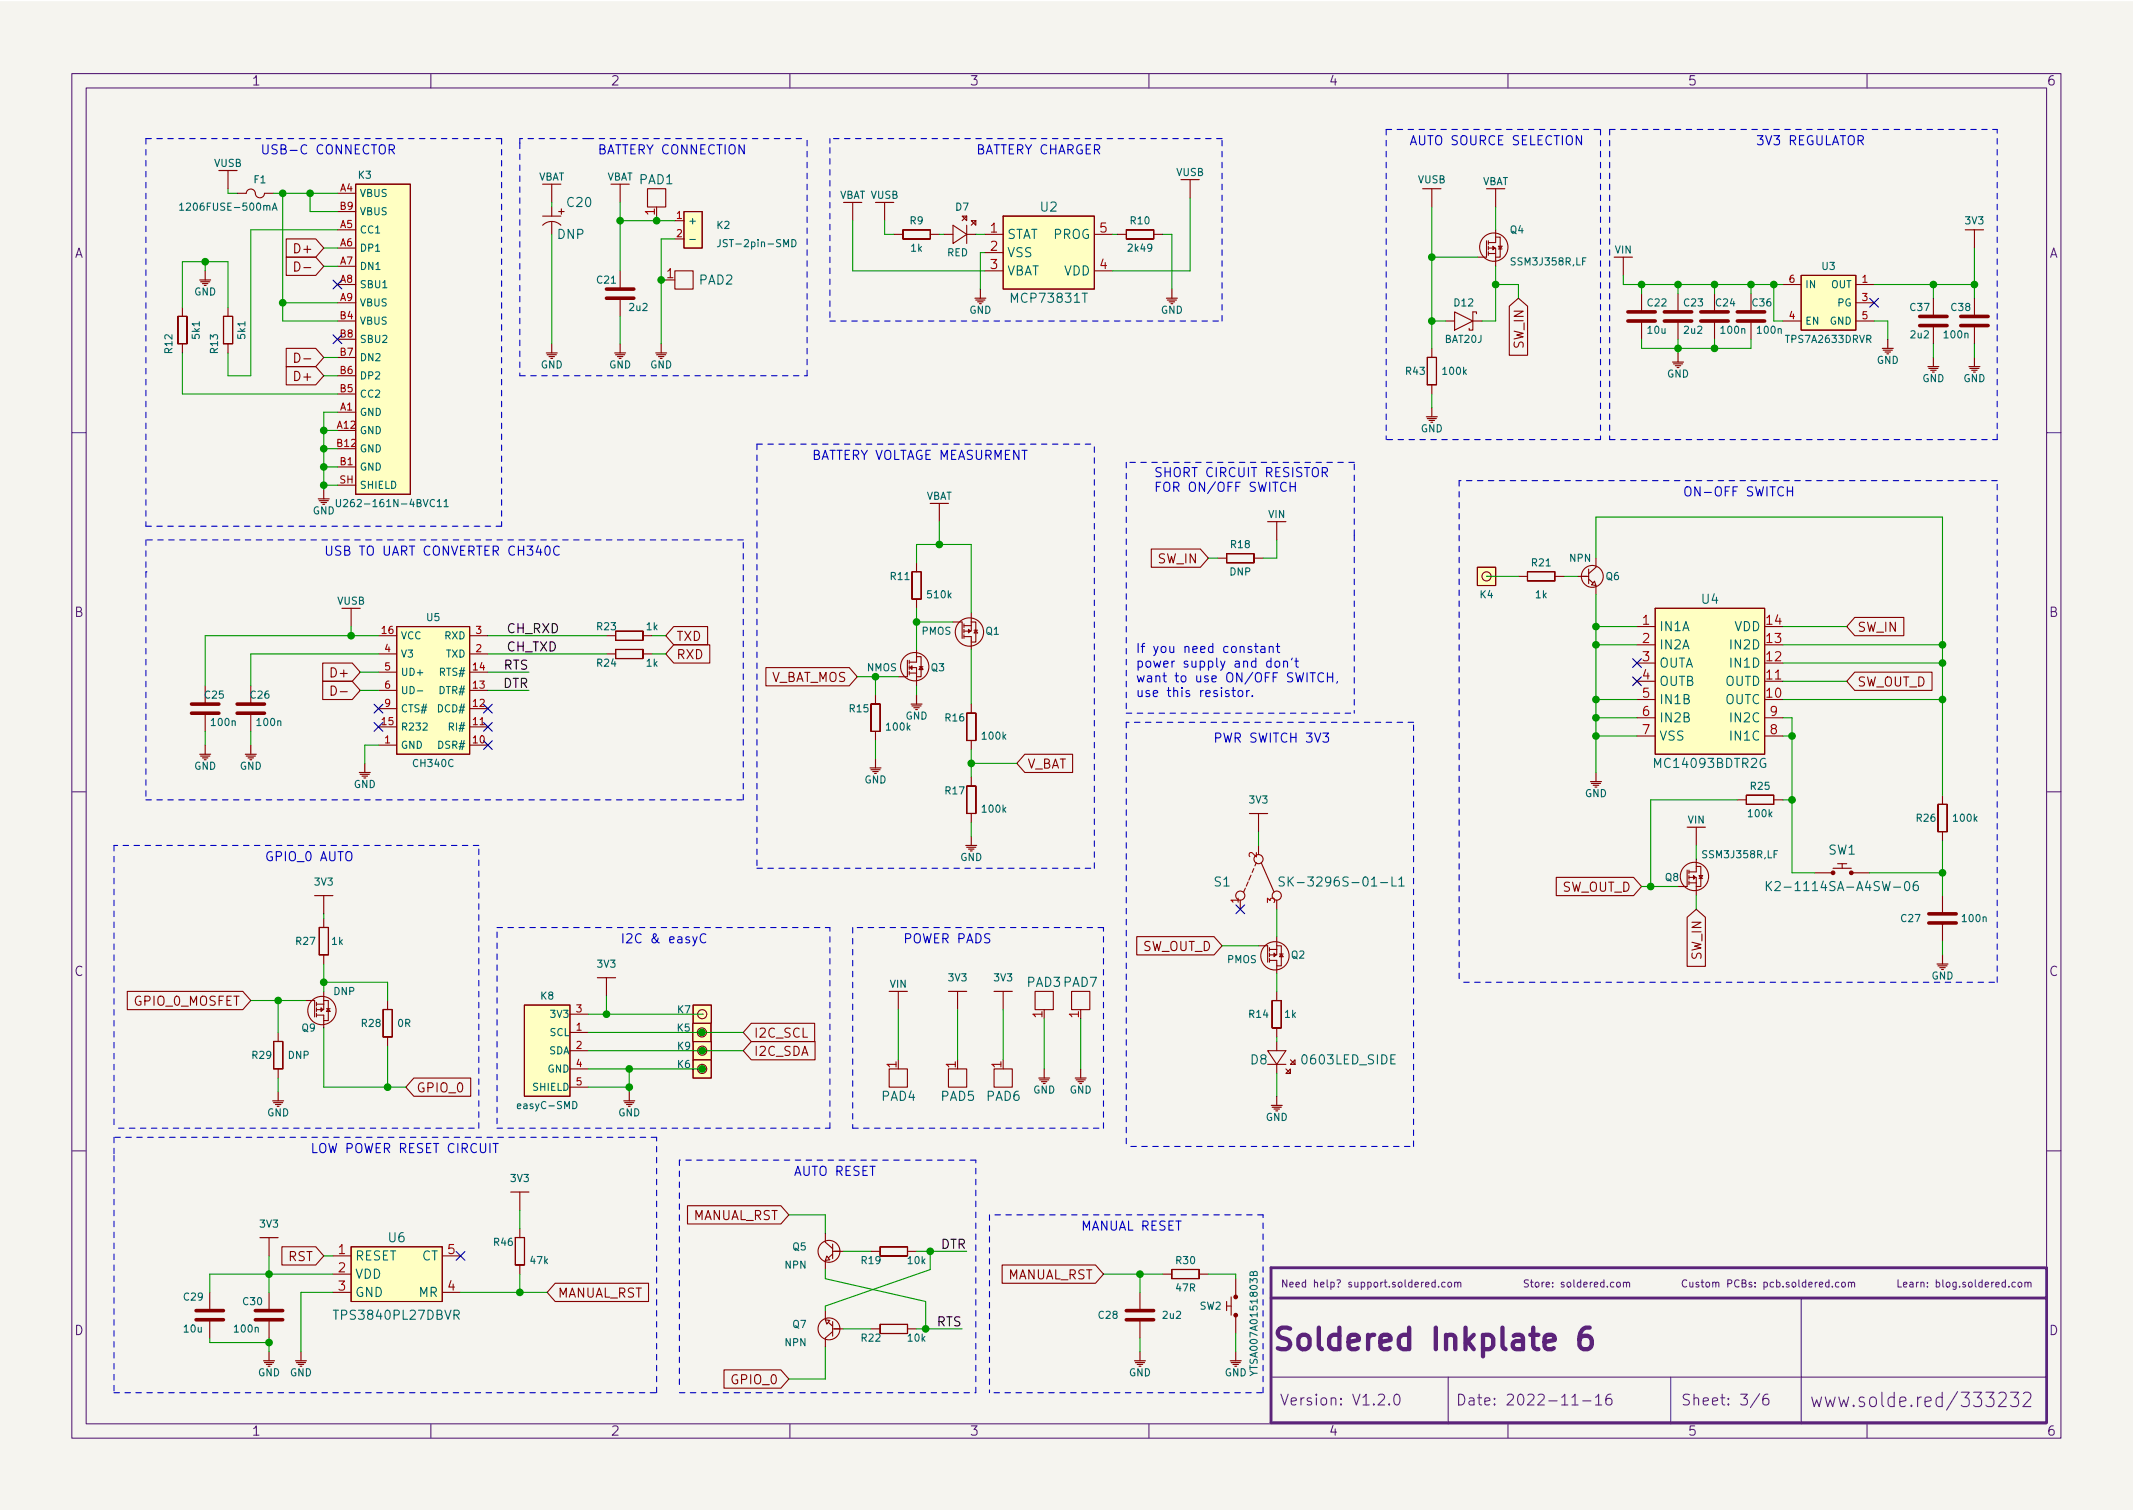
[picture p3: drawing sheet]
<svg xmlns="http://www.w3.org/2000/svg" width="297mm" height="210mm" viewBox="0 0 297 210" stroke-linecap="round" stroke-linejoin="round" font-family="sans-serif">
<defs><g id="words">
<text font-size="4.2" fill="#5b2379" x="177" y="188">Soldered Inkplate 6</text>
<g font-size="2.8" fill="#5b2379">
<text x="252" y="196">www.solde.red/</text>
<text x="272.8" y="196">333232</text>
</g>
<g font-size="2.1" fill="#5b2379">
<text x="178.2" y="195.7">Version: V1.2.0</text>
<text x="202.7" y="195.7">Date: 2022-11-16</text>
<text x="234" y="195.7">Sheet: 3/6</text>
</g>
<g font-size="1.8" fill="#5b2379">
<text x="35" y="11.9">1</text>
<text x="85" y="11.9">2</text>
<text x="135" y="11.9">3</text>
<text x="185" y="11.9">4</text>
<text x="235" y="11.9">5</text>
<text x="285" y="11.9">6</text>
<text x="10.3" y="35.9">A</text>
<text x="285.3" y="35.9">A</text>
<text x="10.3" y="85.9">B</text>
<text x="285.3" y="85.9">B</text>
<text x="10.3" y="135.9">C</text>
<text x="285.3" y="135.9">C</text>
<text x="10.3" y="185.9">D</text>
<text x="285.3" y="185.9">D</text>
<text x="35" y="199.9">1</text>
<text x="85" y="199.9">2</text>
<text x="135" y="199.9">3</text>
<text x="185" y="199.9">4</text>
<text x="235" y="199.9">5</text>
<text x="285" y="199.9">6</text>
</g>
<g font-size="1.8" fill="#0000c2">
<text x="37.8" y="21.5">USB-C CONNECTOR</text>
<text x="83.2" y="21.5">BATTERY CONNECTION</text>
<text x="135.9" y="21.5">BATTERY CHARGER</text>
<text x="196.2" y="20.2">AUTO SOURCE SELECTION</text>
<text x="244.5" y="20.2">3V3 REGULATOR</text>
<text x="113" y="64">BATTERY VOLTAGE MEASURMENT</text>
<text x="160.7" y="66.4">SHORT CIRCUIT RESISTOR</text>
<text x="160.7" y="68.5">FOR ON/OFF SWITCH</text>
<text x="234.3" y="69.1">ON-OFF SWITCH</text>
<text x="45.1" y="77.4">USB TO UART CONVERTER CH340C</text>
<text x="158.1" y="90.9">If you need constant</text>
<text x="158.1" y="93">power supply and don't</text>
<text x="158.1" y="95">want to use ON/OFF SWITCH,</text>
<text x="158.1" y="97.1">use this resistor.</text>
<text x="168.9" y="103.4">PWR SWITCH 3V3</text>
<text x="36.8" y="119.9">GPIO_0 AUTO</text>
<text x="86.4" y="131.3">I2C &amp; easyC</text>
<text x="125.7" y="131.3">POWER PADS</text>
<text x="43.2" y="160.6">LOW POWER RESET CIRCUIT</text>
<text x="110.5" y="163.7">AUTO RESET</text>
<text x="150.5" y="171.3">MANUAL RESET</text>
</g>
<g font-size="1.8" fill="#006464">
<text x="79" y="28.8">C20</text>
<text x="89" y="25.6">PAD1</text>
<text x="144.9" y="29.5">U2</text>
<text x="77.6" y="33.3">DNP</text>
<text x="140.2" y="33.3">STAT</text>
<text x="140.2" y="35.8">VSS</text>
<text x="146.7" y="33.3">PROG</text>
<text x="97.4" y="39.6">PAD2</text>
<text x="140.2" y="38.3">VBAT</text>
<text x="148.2" y="38.3">VDD</text>
<text x="141.1" y="42.2">MCP73831T</text>
<text x="231" y="87.9">IN1A</text>
<text x="237" y="84.1">U4</text>
<text x="241.5" y="87.9">VDD</text>
<text x="231" y="90.4">IN2A</text>
<text x="231" y="93">OUTA</text>
<text x="231" y="95.5">OUTB</text>
<text x="240.2" y="95.5">OUTD</text>
<text x="241.2" y="93">IN1D</text>
<text x="241.2" y="90.4">IN2D</text>
<text x="231" y="98">IN1B</text>
<text x="231" y="100.6">IN2B</text>
<text x="240.2" y="98">OUTC</text>
<text x="241.2" y="100.6">IN2C</text>
<text x="230.7" y="106.9">MC14093BDTR2G</text>
<text x="231" y="103.1">VSS</text>
<text x="241.2" y="103.1">IN1C</text>
<text x="254.6" y="119">SW1</text>
<text x="169.1" y="123.4">S1</text>
<text x="180.1" y="123.4">SK-3296S-01-L1</text>
<text x="247.8" y="124.1">K2-1114SA-A4SW-06</text>
<text x="143" y="137.4">PAD3 PAD7</text>
<text x="174.2" y="148.2">D8</text>
<text x="181.5" y="148.2">0603LED_SIDE</text>
<text x="122.8" y="153.3">PAD4</text>
<text x="131" y="153.3">PAD5</text>
<text x="137.4" y="153.3">PAD6</text>
<text x="54.1" y="173">U6</text>
<text x="49.4" y="175.5">RESET</text>
<text x="49.4" y="178">VDD</text>
<text x="58.7" y="175.5">CT</text>
<text x="46.9" y="183.8">TPS3840PL27DBVR</text>
<text x="49.4" y="180.6">GND</text>
<text x="58.3" y="180.6">MR</text>
</g>
<g font-size="1.8" fill="#a90000">
<text x="91.2" y="30" transform="rotate(-90 91.2 30)">1</text>
<text x="137.9" y="32.4">1</text>
<text x="137.9" y="34.9">2</text>
<text x="153.2" y="32.4">5</text>
<text x="92.9" y="38.7">1</text>
<text x="137.9" y="37.5">3</text>
<text x="153.2" y="37.5">4</text>
<text x="228.7" y="87">1</text>
<text x="228.7" y="89.5">2</text>
<text x="246" y="89.5">13</text>
<text x="246" y="87">14</text>
<text x="228.7" y="92.1">3</text>
<text x="228.7" y="94.6">4</text>
<text x="246" y="94.6">11</text>
<text x="246" y="92.1">12</text>
<text x="228.7" y="97.1">5</text>
<text x="228.7" y="99.7">6</text>
<text x="246" y="97.1">10</text>
<text x="246.5" y="99.7">9</text>
<text x="228.7" y="102.2">7</text>
<text x="246.5" y="102.2">8</text>
<text x="145.2" y="141.7" transform="rotate(-90 145.2 141.7)">1</text>
<text x="150.2" y="141.7" transform="rotate(-90 150.2 141.7)">1</text>
<text x="124.8" y="148.7" transform="rotate(-90 124.8 148.7)">1</text>
<text x="133.1" y="148.7" transform="rotate(-90 133.1 148.7)">1</text>
<text x="139.4" y="148.7" transform="rotate(-90 139.4 148.7)">1</text>
<text x="47.1" y="174.6">1</text>
<text x="47.1" y="177.2">2</text>
<text x="47.1" y="179.7">3</text>
<text x="62.4" y="179.7">4</text>
<text x="62.4" y="174.6">5</text>
</g>
<g font-size="1.8" fill="#840000">
<text x="41.3" y="35.3">D+</text>
<text x="41.3" y="53">D+</text>
<text x="212.2" y="48.6" transform="rotate(-90 212.2 48.6)">SW_IN</text>
<text x="161.2" y="78.4">SW_IN</text>
<text x="94.1" y="89.2">TXD</text>
<text x="258.6" y="88">SW_IN</text>
<text x="46.4" y="94.3">D+</text>
<text x="94.1" y="91.8">RXD</text>
<text x="107.1" y="95">V_BAT_MOS</text>
<text x="258.6" y="95.6">SW_OUT_D</text>
<text x="143" y="107">V_BAT</text>
<text x="217.3" y="124.2">SW_OUT_D</text>
<text x="158.9" y="132.4">SW_OUT_D</text>
<text x="236.9" y="133.6" transform="rotate(-90 236.9 133.6)">SW_IN</text>
<text x="18.8" y="140">GPIO_0_MOSFET</text>
<text x="104.9" y="144.5">I2C_SCL</text>
<text x="104.9" y="147">I2C_SDA</text>
<text x="57.9" y="152.1">GPIO_0</text>
<text x="96.2" y="169.9">MANUAL_RST</text>
<text x="40.1" y="175.6">RST</text>
<text x="140.1" y="178.1">MANUAL_RST</text>
<text x="77.6" y="180.7">MANUAL_RST</text>
<text x="102" y="192.7">GPIO_0</text>
</g>
<g font-size="1.8" fill="#0f0f0f">
<text x="70.5" y="88.2">CH_RXD</text>
<text x="70" y="95.8">DTR</text>
<text x="70.1" y="93.2">RTS</text>
<text x="70.5" y="90.7">CH_TXD</text>
<text x="131" y="173.9">DTR</text>
<text x="130.4" y="184.7">RTS</text>
</g>
<g font-size="1.4" fill="#006464">
<text x="29.8" y="23.2">VUSB</text>
<text x="25.8" y="29.3">1206FUSE-500mA</text>
<text x="35.4" y="25.5">F1</text>
<text x="49.9" y="24.9">K3</text>
<text x="50" y="27.4">VBUS</text>
<text x="50" y="30">VBUS</text>
<text x="74.9" y="25.1">VBAT</text>
<text x="84.5" y="25.1">VBAT</text>
<text x="116.8" y="27.7">VBAT VUSB</text>
<text x="133.1" y="29.3">D7</text>
<text x="163.8" y="24.5">VUSB</text>
<text x="197.5" y="25.5">VUSB</text>
<text x="206.4" y="25.8">VBAT</text>
<text x="50" y="32.5">CC1</text>
<text x="50" y="35">DP1</text>
<text x="95.8" y="31.2">+</text>
<text x="99.8" y="31.9">K2</text>
<text x="100.7" y="34.4">JST-2pin-SMD</text>
<text x="126.7" y="31.2">R9</text>
<text x="126.9" y="35">1k</text>
<text x="131.9" y="35.7">RED</text>
<text x="157.2" y="35">2k49</text>
<text x="157.5" y="31.2">R10</text>
<text x="210.3" y="32.5">Q4</text>
<text x="224.9" y="35.3">VIN</text>
<text x="273.7" y="31.2">3V3</text>
<text x="27" y="41.1">GND</text>
<text x="50" y="37.6">DN1</text>
<text x="50" y="40.1">SBU1</text>
<text x="83.2" y="39.5">C21</text>
<text x="210.6" y="36.9">SSM3J358R,LF</text>
<text x="251.3" y="40.1">IN</text>
<text x="253.7" y="37.6">U3</text>
<text x="255" y="40.1">OUT</text>
<text x="27.8" y="47.1" transform="rotate(-90 27.8 47.1)">5k1</text>
<text x="34.2" y="47.1" transform="rotate(-90 34.2 47.1)">5k1</text>
<text x="50" y="42.7">VBUS</text>
<text x="50" y="45.2">VBUS</text>
<text x="50" y="47.7">SBU2</text>
<text x="87.7" y="43.3">2u2</text>
<text x="135" y="43.7">GND</text>
<text x="161.6" y="43.7">GND</text>
<text x="201.2" y="47.7">BAT20J</text>
<text x="202.6" y="42.7">D12</text>
<text x="229.5" y="42.7">C22</text>
<text x="229.5" y="46.5">10u</text>
<text x="234.6" y="42.7">C23</text>
<text x="234.6" y="46.5">2u2</text>
<text x="239" y="42.7">C24</text>
<text x="239.8" y="46.5">100n</text>
<text x="244.1" y="42.7">C36</text>
<text x="244.8" y="46.5">100n</text>
<text x="248.9" y="47.7">TPS7A2633DRVR</text>
<text x="251.3" y="45.2">EN</text>
<text x="254.8" y="45.2">GND</text>
<text x="255.9" y="42.7">PG</text>
<text x="266.1" y="43.3">C37</text>
<text x="266.1" y="47.1">2u2</text>
<text x="270.8" y="47.1">100n</text>
<text x="271.8" y="43.3">C38</text>
<text x="24" y="49.2" transform="rotate(-90 24 49.2)">R12</text>
<text x="30.3" y="49.2" transform="rotate(-90 30.3 49.2)">R13</text>
<text x="50" y="52.8">DP2</text>
<text x="50" y="50.3">DN2</text>
<text x="75.3" y="51.3">GND</text>
<text x="84.8" y="51.3">GND</text>
<text x="90.5" y="51.3">GND</text>
<text x="195.8" y="52.2">R43</text>
<text x="201" y="52.2">100k</text>
<text x="232.1" y="52.6">GND</text>
<text x="261.3" y="50.7">GND</text>
<text x="267.7" y="53.2">GND</text>
<text x="273.4" y="53.2">GND</text>
<text x="50" y="57.9">GND</text>
<text x="50" y="55.4">CC2</text>
<text x="50" y="60.4">GND</text>
<text x="50" y="65.5">GND</text>
<text x="50" y="63">GND</text>
<text x="197.8" y="60.2">GND</text>
<text x="43.5" y="71.6">GND</text>
<text x="48.2" y="70.6">U262-161N-4BVC11</text>
<text x="50" y="68.1">SHIELD</text>
<text x="128.9" y="69.6">VBAT</text>
<text x="171.4" y="76.3">R18</text>
<text x="176.6" y="72.1">VIN</text>
<text x="124.1" y="80.8">R11</text>
<text x="129.3" y="83.3">510k</text>
<text x="171.3" y="80.1">DNP</text>
<text x="206.1" y="83.3">K4</text>
<text x="213.4" y="78.9">R21</text>
<text x="213.9" y="83.3">1k</text>
<text x="218.6" y="78.2">NPN</text>
<text x="223.7" y="80.8">Q6</text>
<text x="47" y="84.2">VUSB</text>
<text x="55.8" y="89">VCC</text>
<text x="59.4" y="86.5">U5</text>
<text x="62" y="89">RXD</text>
<text x="83.2" y="87.7">R23</text>
<text x="90" y="87.7">1k</text>
<text x="128.4" y="88.4">PMOS</text>
<text x="137.3" y="88.4">Q1</text>
<text x="55.8" y="91.6">V3</text>
<text x="55.8" y="94.1">UD+</text>
<text x="61.3" y="94.1">RTS#</text>
<text x="62.1" y="91.6">TXD</text>
<text x="83.2" y="92.8">R24</text>
<text x="90" y="92.8">1k</text>
<text x="120.7" y="93.5">NMOS</text>
<text x="129.7" y="93.5">Q3</text>
<text x="28.6" y="97.3">C25</text>
<text x="29.5" y="101.1">100n</text>
<text x="34.9" y="97.3">C26</text>
<text x="35.9" y="101.1">100n</text>
<text x="55.8" y="101.7">R232</text>
<text x="55.8" y="96.6">UD-</text>
<text x="55.8" y="99.2">CTS#</text>
<text x="61.1" y="99.2">DCD#</text>
<text x="61.3" y="96.6">DTR#</text>
<text x="62.7" y="101.7">RI#</text>
<text x="118.3" y="99.2">R15</text>
<text x="123.5" y="101.7">100k</text>
<text x="126.1" y="100.2">GND</text>
<text x="131.7" y="100.4">R16</text>
<text x="27" y="107.2">GND</text>
<text x="33.4" y="107.2">GND</text>
<text x="55.8" y="104.3">GND</text>
<text x="57.7" y="106.8">CH340C</text>
<text x="61.2" y="104.3">DSR#</text>
<text x="136.9" y="103">100k</text>
<text x="49.3" y="109.7">GND</text>
<text x="120.4" y="109.1">GND</text>
<text x="131.7" y="110.6">R17</text>
<text x="136.9" y="113.1">100k</text>
<text x="174" y="111.9">3V3</text>
<text x="220.7" y="111">GND</text>
<text x="243.6" y="113.8">100k</text>
<text x="243.8" y="110">R25</text>
<text x="133.7" y="119.9">GND</text>
<text x="235.1" y="114.7">VIN</text>
<text x="237.3" y="119.5">SSM3J358R,LF</text>
<text x="266.9" y="114.4">R26</text>
<text x="272.1" y="114.4">100k</text>
<text x="43.8" y="123.3">3V3</text>
<text x="231.9" y="122.7">Q8</text>
<text x="41.3" y="131.6">R27</text>
<text x="46.2" y="131.6">1k</text>
<text x="264.8" y="128.4">C27</text>
<text x="273.4" y="128.4">100n</text>
<text x="83.2" y="134.7">3V3</text>
<text x="123.9" y="137.5">VIN</text>
<text x="132.1" y="136.6">3V3</text>
<text x="138.5" y="136.6">3V3</text>
<text x="170.9" y="134.1">PMOS</text>
<text x="179.8" y="133.5">Q2</text>
<text x="269" y="136.4">GND</text>
<text x="42" y="143.6">Q9</text>
<text x="46.5" y="138.5">DNP</text>
<text x="50.4" y="143">R28</text>
<text x="55.4" y="143">0R</text>
<text x="75.3" y="139.2">K8</text>
<text x="76.9" y="141.7">3V3</text>
<text x="94.3" y="143.6">K5</text>
<text x="94.4" y="141.1">K7</text>
<text x="174" y="141.7">R14</text>
<text x="178.9" y="141.7">1k</text>
<text x="35.2" y="147.4">R29</text>
<text x="40.1" y="147.4">DNP</text>
<text x="76.3" y="149.3">GND</text>
<text x="76.4" y="146.8">SDA</text>
<text x="76.6" y="144.3">SCL</text>
<text x="94.4" y="148.7">K6</text>
<text x="94.4" y="146.2">K9</text>
<text x="37.2" y="155.4">GND</text>
<text x="72.4" y="154.4">easyC-SMD</text>
<text x="74.3" y="151.9">SHIELD</text>
<text x="86.1" y="155.4">GND</text>
<text x="143.9" y="152.3">GND</text>
<text x="148.9" y="152.3">GND</text>
<text x="176.3" y="156.1">GND</text>
<text x="71.2" y="164.6">3V3</text>
<text x="36.2" y="170.9">3V3</text>
<text x="68.8" y="173.5">R46</text>
<text x="73.9" y="176">47k</text>
<text x="109.3" y="176.6">NPN</text>
<text x="110.4" y="174.1">Q5</text>
<text x="120" y="176">R19</text>
<text x="126.5" y="176">10k</text>
<text x="163.8" y="176">R30</text>
<text x="163.8" y="179.8">47R</text>
<text x="25.6" y="181.1">C29</text>
<text x="25.7" y="185.5">10u</text>
<text x="32.7" y="185.5">100n</text>
<text x="33.9" y="181.7">C30</text>
<text x="110.4" y="184.9">Q7</text>
<text x="153" y="183.6">C28</text>
<text x="162" y="183.6">2u2</text>
<text x="167.1" y="182.4">SW2</text>
<text x="35.9" y="191.6">GND</text>
<text x="40.4" y="191.6">GND</text>
<text x="109.3" y="187.4">NPN</text>
<text x="120" y="186.8">R22</text>
<text x="126.5" y="186.8">10k</text>
<text x="157.2" y="191.6">GND</text>
<text x="170.5" y="191.6">GND</text>
<text x="175.1" y="191" transform="rotate(-90 175.1 191)">YTSA007A0151803B</text>
</g>
<g font-size="1.4" fill="#a90000">
<text x="47.4" y="26.7">A4</text>
<text x="47.4" y="29.2">B9</text>
<text x="47.4" y="31.7">A5</text>
<text x="47.4" y="34.3">A6</text>
<text x="94.2" y="30.5">1</text>
<text x="94.2" y="33">2</text>
<text x="47.4" y="36.8">A7</text>
<text x="47.4" y="39.4">A8</text>
<text x="47.4" y="41.9">A9</text>
<text x="249.2" y="39.4">6</text>
<text x="259.3" y="39.4">1</text>
<text x="259.3" y="41.9">3</text>
<text x="47.4" y="44.4">B4</text>
<text x="47.4" y="47">B8</text>
<text x="249.2" y="44.4">4</text>
<text x="259.3" y="44.4">5</text>
<text x="47.4" y="52.1">B6</text>
<text x="47.4" y="49.5">B7</text>
<text x="47" y="59.7">A12</text>
<text x="47.4" y="57.1">A1</text>
<text x="47.4" y="54.6">B5</text>
<text x="47" y="62.2">B12</text>
<text x="47.4" y="64.8">B1</text>
<text x="47.3" y="67.3">SH</text>
<text x="53.2" y="88.3">16</text>
<text x="66.3" y="88.3">3</text>
<text x="53.6" y="90.8">4</text>
<text x="53.6" y="93.3">5</text>
<text x="53.6" y="95.9">6</text>
<text x="65.9" y="95.9">13</text>
<text x="65.9" y="93.3">14</text>
<text x="66.3" y="90.8">2</text>
<text x="53.2" y="101">15</text>
<text x="53.6" y="98.4">9</text>
<text x="65.9" y="101">11</text>
<text x="65.9" y="98.4">12</text>
<text x="53.6" y="103.5">1</text>
<text x="65.9" y="103.5">10</text>
<text x="175" y="119.4" transform="rotate(-90 175 119.4)">2</text>
<text x="172.5" y="125.7" transform="rotate(-90 172.5 125.7)">1</text>
<text x="177.5" y="125.7" transform="rotate(-90 177.5 125.7)">3</text>
<text x="80.3" y="143.5">1</text>
<text x="80.3" y="141">3</text>
<text x="80.3" y="146">2</text>
<text x="80.3" y="148.6">4</text>
<text x="80.3" y="151.1">5</text>
</g>
<text font-size="1.4" fill="#840000" x="78.6" y="29.9" transform="rotate(-90 78.6 29.9)">+</text>
<g font-size="1.4" fill="#5b2379">
<text x="178.3" y="179.3">Need help? support.soldered.com</text>
<text x="212" y="179.3">Store: soldered.com</text>
<text x="264" y="179.3">Learn: blog.soldered.com</text>
</g>
</g></defs>
<path d="M0 .2h297v210.1h-297z" fill="#f5f4ef" stroke="#f5f4ef" stroke-width=".14"/>
<g fill="none" stroke="#5b2379" stroke-width=".15">
<path d="M10 10.2h277v190.1h-277zM12 12.2h273v186.1h-273zM60 10.2v2M110 10.2v2M160 10.2v2M210 10.2v2M260 10.2v2M10 60.2h2M285 60.2h2M10 110.2h2M285 110.2h2M10 160.2h2"/>
<path d="M199.9 178.6l-.3-.1-.2 .2 .1 .5h.4M199.9 178.2v1M200.3 179.1v.1M201.2 178.6l-.2-.1-.2 .2 .1 .5h.3M201.7 178.6l.3-.1 .1 .2v.3l-.1 .2h-.3l-.1-.2zM202.6 178.6l.1-.1 .3 .1v.6M202.6 178.5v.7M203 178.7l.1-.2 .3 .1v.6M225.2 178.6l.1-.1 .3 .1v.4v.2h-.3l-.1-.1zM226.1 178.6l.1-.1 .3 .1v.6M226.1 178.5v.7M226.5 178.7l.1-.2 .3 .1v.6"/>
<path d="M234.9 178.3a.47 .47 0 0 0-.7 .3 .47 .47 0 0 0 .5 .6l.2-.1M235.3 178.5l.1 .7h.2l.1-.1M235.7 178.5v.7M236.6 178.6l-.3-.1-.1 .2v.1l.4 .1v.3h-.4M236.9 178.5h.4M237 178.2v.9l.3 .1M237.6 178.6l.3-.1 .2 .2v.3l-.2 .2h-.3v-.2zM238.5 178.6l.1-.1 .3 .1v.6M238.5 178.5v.7M238.9 178.7l.2-.2 .2 .1 .1 .6M240.6 178.7h.5l.1-.2-.1-.2-.5-.1v1M242.2 178.3a.47 .47 0 0 0-.7 .3 .47 .47 0 0 0 .5 .6l.2-.1"/>
<path d="M242.6 178.7l.4-.1 .1-.1v-.2l-.5-.1v1h.4l.1-.1 .1-.2-.3-.2M243.9 178.6l-.2-.1-.1 .2v.1l.3 .1v.3h-.3M244.4 179.1v.1M244.4 178.6v.1M245.6 178.6l.3-.1 .2 .2-.1 .5h-.4M245.6 178.5v1M247 178.6l-.3-.1-.2 .2 .1 .5h.4M247.4 178.6l.3-.1 .2 .2-.1 .5h-.4M247.4 178.2v1M248.3 179.1v.1M249.1 178.6l-.2-.1-.2 .2 .1 .1 .3 .1v.3h-.4M249.6 178.6l.3-.1 .2 .2v.3l-.2 .2h-.3v-.2z"/>
<path d="M250.5 178.2v.9l.1 .1M251.5 178.6l-.3-.1-.2 .2 .1 .5h.4M251.5 178.2v1M251.9 178.9l.5-.1-.1-.2-.3-.1-.1 .2v.5h.4M252.8 178.5v.7M253.1 178.5l-.3 .2M253.4 178.9l.4-.1v-.2l-.3-.1-.1 .2v.5h.4M254.7 178.6l-.3-.1-.2 .2 .1 .5h.4M254.7 178.2v1M255.2 179.1v.1M256.1 178.6l-.3-.1-.2 .2 .1 .5h.4M256.5 178.6l.1-.1 .3 .1 .1 .4-.1 .2h-.3l-.1-.1z"/>
<path d="M257.4 178.6l.2-.1 .2 .1v.6M257.4 178.5v.7M257.8 178.7l.2-.2 .2 .1 .1 .6M280.6 178.6l-.2-.1-.2 .2 .1 .5h.3M281.1 178.6l.1-.1 .3 .1 .1 .4-.1 .2h-.3l-.1-.1zM282 178.6l.1-.1 .3 .1v.6M282 178.5v.7M282.4 178.7l.2-.2 .2 .1v.6M285 160.2h2M60 198.3v2M110 198.3v2M160 198.3v2"/>
<path d="M177 191.8h108M193.5 195.5v.1h-.1l.1-.1v.1M194.3 194.2a.36 .36 0 0 1 .6 .2 .77 .77 0 0 1-.4 1.2 1 1 0 0 1-.2-1.4zM201.7 191.8v6.5M210 198.3v2M218.9 195.6h.9M220.4 195.1h1.2M222.2 194.6l.4-.5v1.5M222.2 195.6h.9M224.3 194.1a.59 .59 0 0 0-.7 .7v.5l.2 .3h.4l.2-.1 .1-.5-.2-.2-.4-.1-.3 .3M232.7 191.8v6.5M245.1 194.1l-1.3 1.9"/>
<path d="M246.2 194.1a.59 .59 0 0 0-.7 .7v.5l.1 .3h.5l.2-.1v-.5l-.1-.2-.4-.1-.3 .3M250.8 180.7v17.6M260 198.3v2M270.5 194.6l-.5-.1-.4 .4v.6l.2 .3 .2 .1 .5-.1M270.5 193.9v2M272.6 193.8l-1.5 2.5M281.8 194.1l.2-.2h.5a.56 .56 0 0 1 .2 .8l-1 1.2h1.1"/>
</g>
<path d="M221.4 184.9a1.19 1.19 0 0 0-1.5 1.3v1.1l.3 .4 .3 .2h.6l.4-.3 .2-.3v-.7l-.3-.4-.3-.2h-.6l-.3 .2-.3 .4" fill="none" stroke="#5b2379" stroke-width=".6"/>
<path d="M284.8 176.5h-107.8v21.6h107.9M285 176.5v21.6M177 180.7h108" fill="none" stroke="#5b2379" stroke-width=".4"/>
<g fill="none" stroke="#840000" stroke-width=".16">
<path d="M27.8 39h1.5M27.9 39.2h1.3M28.2 39.5h.8M28.6 37.7v1.3M30.5 23.7h2.5M75.6 25.6h2.5M85.1 25.6h2.5M117.5 28.2h2.5M121.9 28.2h2.6M164.5 25h2.5M198.1 26.3h2.6M207 26.3h2.5"/>
<path d="M224.8 35.8h2.5M273.7 32h2.5M76.1 49.1h1.5M76.2 49.4h1.3M76.5 49.7h.7M76.8 47.9v1.2M85.6 49.1h1.5M85.7 49.4h1.3M86 49.7h.7M86.4 47.9v1.2M91.3 49.1h1.5M91.4 49.4h1.3"/>
<path d="M91.7 49.7h.8M92.1 47.9v1.2M135.8 41.5h1.5M135.9 41.8h1.3M136.1 42h.8M136.5 40.3v1.2M162.4 41.5h1.6M162.6 41.8h1.2M162.8 42h.8M163.2 40.3v1.2M198.6 58h1.6M198.8 58.3h1.2"/>
<path d="M199 58.5h.8M199.4 56.8v1.2M232.9 50.4h1.5M233 50.7h1.3M233.3 50.9h.8M233.7 49.1v1.3M262.1 48.5h1.6M262.3 48.8h1.2M262.5 49h.8M262.9 47.2v1.3M268.5 51h1.5M268.6 51.3h1.3"/>
<path d="M268.9 51.6h.7M269.2 49.8v1.2M274.2 51h1.5M274.3 51.3h1.3M274.6 51.6h.7M275 49.8v1.2M44.3 69.5h1.5M44.4 69.7h1.3M44.7 70h.8M45.1 68.2v1.3M129.5 70.1h2.6M176.5 72.6h2.6"/>
<path d="M47.6 84.7h2.6M126.9 98h1.5M127 98.3h1.3M127.3 98.5h.7M127.6 96.8v1.2M220.2 80.3h1M27.8 105h1.5M27.9 105.3h1.3M28.2 105.5h.8M28.6 103.8v1.2M34.2 105h1.5M34.3 105.3h1.3"/>
<path d="M34.5 105.5h.8M34.9 103.8v1.2M50 107.6h1.6M50.2 107.8h1.2M50.4 108.1h.8M50.8 106.3v1.3M121.2 106.9h1.5M121.3 107.2h1.3M121.5 107.4h.8M121.9 105.7v1.2M134.5 117.7h1.5M134.6 118h1.3"/>
<path d="M134.9 118.2h.7M135.3 116.5v1.2M174 113.3h2.5M221.5 108.8h1.5M221.6 109.1h1.3M221.9 109.3h.7M222.2 107.6v1.2M234.9 115.2h2.6M43.8 124.7h2.6M83.2 136.1h2.5M123.8 138h2.6M132.1 138h2.5"/>
<path d="M138.4 138h2.6M269.7 134.2h1.6M269.9 134.5h1.2M270.1 134.7h.8M270.5 133v1.2M38 153.3h1.5M38.1 153.5h1.3M38.4 153.8h.7M38.7 152v1.3M86.9 153.3h1.5M87 153.5h1.3M87.2 153.8h.8"/>
<path d="M87.6 152v1.3M144.7 150.1h1.5M144.8 150.4h1.2M145 150.6h.8M145.4 148.8v1.3M149.7 150.1h1.6M149.9 150.4h1.2M150.1 150.6h.8M150.5 148.8v1.3M177 153.9h1.6M177.2 154.2h1.2M177.4 154.4h.8"/>
<path d="M177.8 152.6v1.3M36.2 172.3h2.5M71.1 166h2.6M116 174.2h1M36.7 189.5h1.5M36.8 189.7h1.3M37.1 190h.7M37.5 188.2v1.3M41.1 189.5h1.6M41.3 189.7h1.2M41.5 190h.8M41.9 188.2v1.3"/>
<path d="M116 185h1M158 189.5h1.5M158.1 189.7h1.3M158.4 190h.7M158.7 188.2v1.3M171.3 189.5h1.5M171.4 189.7h1.3M171.7 190h.8M172.1 188.2v1.3"/>
</g>
<g fill="none" stroke="#840000" stroke-width=".15">
<path d="M31.7 23.7v2.6M33 26.9h1.3a.67 .67 0 0 1 .8-.6 .67 .67 0 0 1 .5 .8 .64 .64 0 0 0 .7 .4 .64 .64 0 0 0 .5-.6h1.3M39.9 33.3h4.1l1.1 1.2-1.1 1.3h-4.1zM39.9 35.8h4.1l1.1 1.3-1.1 1.2h-4.1zM41 36.5a.64 .64 0 0 1 .8 .6 .64 .64 0 0 1-.8 .6zM42.3 37.3h1M47 26.9h2.5M47 39.6h2.5M47 32h2.5M47 34.5h2.5M47 37.1h2.5M47 29.5h2.5"/>
<path d="M49.5 25.6h7.6v43.2h-7.6zM75.6 31.4a1.8 1.8 0 0 1 2.5 0M75.6 30.1h2.5M76.8 25.6v2.6M76.8 28.8v1.3M76.8 30.8v1.8M86.4 25.6v2.6M86.4 37.7v2.6M90.2 26.3h2.5v2.5h-2.5zM94 37.7h2.5v2.6h-2.5zM94 30.7h1.2M95.2 29.5h2.6v5h-2.6z"/>
<path d="M118.7 28.2v2.5M123.2 28.2v2.5M124.5 32.6h1.2M125.7 33.3h3.8zM125.7 32l.1 1.3zM125.7 32h3.8zM129.5 32l.1 1.3zM129.5 32.6h1.3M131.4 32.6h1.3M132.7 31.4l1.9 1.2-1.9 1.3zM134 30.1h.6v.6zM134.6 32.6h1.3"/>
<path d="M134.6 30.1l-.6 .6M134.6 31.4v2.5M135.3 30.7h.6v.7zM135.9 30.7l-.6 .7M137.2 32.6h2.5M137.2 35.2h2.5M137.2 37.7h2.5M139.7 30.1h12.7v10.2h-12.7zM152.4 32.6h2.5M152.4 37.7h2.5M155.6 32.6h1.2M156.8 33.3h3.9z"/>
<path d="M156.8 32l.1 1.3zM156.8 32h3.9zM160.7 32v1.3zM160.7 32.6h1.2M165.7 25v2.6M199.4 26.3v2.5M207 33.5v2.3h-1.3M207.3 34.5h1v.8M207.3 33.5v.5M207.3 34.3v.5M207.3 35v.6M207.3 35.3h1"/>
<path d="M207.9 34.3l.3 .2-.3 .3zM208.3 33h.6v2.8h-.6M208.3 32v1.8h-1M208.3 26.3v2.5M208.3 35.3v1.8M208.7 34.3h.5l-.3 .4zM208.7 34.7h.5M226.1 35.8v2.5M248.3 39.6h2.5M250.8 38.3h7.6v7.7h-7.6zM258.4 39.6h2.6M275 32v2.5"/>
<path d="M24.8 47.8l1.2 .1zM24.8 44.1v3.8zM24.8 44l1.2 .1zM25.4 42.8v1.3M25.4 47.9v1.2M26 44.1l.1 3.8zM31.1 47.8l1.3 .1zM31.1 44.1v3.8zM31.1 44l1.3 .1zM31.7 42.8v1.3M31.7 47.9v1.2M32.4 44.1v3.8z"/>
<path d="M39.9 48.5h4.1l1.1 1.3-1.1 1.2h-4.1zM39.9 51h4.1l1.1 1.3-1.1 1.3h-4.1zM41 49.2a.64 .64 0 0 1 .8 .6 .64 .64 0 0 1-.8 .6zM42.3 50h1M47 44.7h2.5M47 42.2h2.5M47 57.4h2.5M47 59.9h2.5M47 54.9h2.5M47 52.3h2.5M47 49.8h2.5M47 47.2h2.5"/>
<path d="M86.4 41.5v2.6M198.8 53.6h1.2zM198.8 49.8v3.8zM198.8 49.8h1.2zM199.4 48.5v1.3M199.4 53.6v1.3M200 49.8l.1 3.8zM201.3 44.7h1.3M202.6 43.4l2.5 1.3-2.5 1.3zM205.1 44.7h1.3M205.6 43.7v-.3h-.5v2.6h-.5v-.3M210.2 42.6l1.3-1.1 1.2 1.1v6.9h-2.5z"/>
<path d="M228.6 40.9v2.5M228.6 44.7v2.5M233.7 40.9v2.5M233.7 44.7v2.5M238.8 40.9v2.5M238.8 44.7v2.5M243.8 40.9v2.5M243.8 44.7v2.5M248.3 44.7h2.5M258.4 44.7h2.6M258.4 42.2h2.6M269.2 41.5v2.6"/>
<path d="M269.2 45.3v2.6M275 41.5v2.6M275 45.3v2.6M47 65h2.5M47 62.5h2.5M47 67.6h2.5M127 79.6v3.8zM127 79.6h1.3zM127.6 78.4v1.2M128.3 79.6v3.8zM130.8 70.1v2.5M160.3 76.4h6.9l1.1 1.3-1.1 1.3h-6.9z"/>
<path d="M169.5 77.7h1.3M170.8 78.4h3.8zM170.8 77.1v1.3zM170.8 77.1h3.8zM174.6 77.1l.1 1.3zM174.6 77.7h1.3M177.8 72.6v2.6M205.7 79h2.6v2.5h-2.6zM212.7 79.6v1.3zM212.7 79.6h3.8zM216.5 79.6v1.3zM221.2 79.2v2.1"/>
<path d="M222.2 77.7v1.3l-1 .9M28.6 95.5v2.5M28.6 99.3v2.5M34.9 95.5v2.5M34.9 99.3v2.5M44.9 94.9h4.2l1.1 1.2-1.1 1.3h-4.2zM44.9 92.3h4.2l1.1 1.3-1.1 1.3h-4.2zM46.1 95.5a.64 .64 0 0 1 .8 .7 .64 .64 0 0 1-.8 .6zM47.4 96.3h1M48.9 84.7v2.5M52.7 91.1h2.5M52.7 88.5h2.5"/>
<path d="M52.7 98.7h2.5M52.7 96.1h2.5M52.7 93.6h2.5M55.2 87.2h10.2v17.8h-10.2zM65.4 91.1h2.5M65.4 88.5h2.5M65.4 98.7h2.5M65.4 96.1h2.5M65.4 93.6h2.5M84.5 91.1h1.2M84.5 88.5h1.2M85.7 91.7h3.8z"/>
<path d="M85.7 90.4l.1 1.3zM85.7 90.4h3.8zM85.7 89.1l3.8 .1zM85.7 87.9l.1 1.2zM85.7 87.9h3.8zM89.5 90.4l.1 1.3zM89.5 87.9l.1 1.2zM89.5 91.1h1.3M89.5 88.5h1.3M93.8 87.2h4.7v2.6h-4.7l-1.1-1.3zM93.8 89.8h5v2.5h-5l-1.1-1.2zM106.7 93h11.6l1.1 1.2-1.1 1.3h-11.6z"/>
<path d="M121.3 98v3.8zM121.3 98h1.3zM121.9 96.8v1.2M122.6 98v3.8zM126.4 91.9v2.3h-1.3M126.6 93h1v.7M126.6 91.9v.6M126.6 92.7v.5M126.6 93.5v.5M126.6 93.7h1M126.7 93l.3-.3v.5zM127 83.4h1.3z"/>
<path d="M127.6 91.4h.7v2.8h-.7M127.6 83.4v1.3M127.6 90.4v1.8h-1M127.6 93.7v1.8M128 92.8h.5M132.7 86.6h1.3v2.3M134.2 88.6h1.1v1.8M134.2 86.9v.5M134.2 87.6v.5M134.2 88.4v.5M134.2 87.1h1.1M134.6 99.3v3.8z"/>
<path d="M134.6 99.3h1.3zM134.9 87.6l.2 .3-.2 .2zM135.3 87.1v.8h-1.1M135.3 86.6h.6v2.8h-.6M135.3 85.3v1.8M135.3 98v1.3M135.6 87.8h.5M135.9 99.3v3.8zM135.9 87.8l.2 .3h-.5zM207 80.3h.1M211.5 80.3h1.2M212.7 80.9h3.8z"/>
<path d="M216.5 80.3h1.3M219.7 80.3h1.3M221.2 80.6l.6 .6M222 80.9l.2 .6-.6-.1zM222.2 81.5v1.3M228 87.2h2.5M228 94.9h2.5M228 89.8h2.5M228 92.3h2.5M228 97.4h2.5M228 99.9h2.5M230.5 84.7h15.2v20.3h-15.2z"/>
<path d="M245.7 94.9h2.6M245.7 99.9h2.6M258.3 93.6h10.8v2.5h-10.8l-1.1-1.2zM258.3 86h6.8v2.5h-6.8l-1.1-1.3zM52.7 103.8h2.5M52.7 101.2h2.5M65.4 103.8h2.5M65.4 101.2h2.5M121.3 101.8h1.3zM121.9 101.8v1.3M134.6 103.1h1.3zM134.6 113.3h1.3z"/>
<path d="M134.6 109.5v3.8zM134.6 109.4l1.3 .1zM135.3 103.1v1.3M135.3 108.2v1.3M135.3 113.3v1.2M135.9 109.5v3.8zM142.7 105h6.7v2.6h-6.7l-1.1-1.3zM175.3 113.3v2.5M175.3 117.7v1.3M228 102.5h2.5M236.2 119.6v1.8h-1M236.2 115.2v2.5"/>
<path d="M241.9 111.4h1.3M243.2 110.7v1.3zM243.2 110.7h3.8zM243.2 112h3.8zM245.7 102.5h2.6M247 110.7v1.3zM247 111.4h1.3M269.9 115.8h1.2zM269.9 112v3.8zM269.9 112h1.2zM270.5 110.7v1.3M270.5 115.8v1.3"/>
<path d="M271.1 112l.1 3.8zM17.7 138h16.1l1.1 1.3-1.1 1.3h-16.1zM42.5 139.3h1.3v2.3M44.1 139.6v.5M44.1 139.8h1M44.4 132.9l1.3 .1zM44.4 129.2l.1 3.8zM44.4 129.1l1.3 .1zM45.1 139.8v.8h-1M45.1 139.3h.6v2.8h-.6M45.1 124.7v2.5M45.1 127.9v1.3"/>
<path d="M45.1 133v1.2M45.1 138v1.8M45.7 129.2v3.8zM54 139.3v1.3M73 139.9h6.4v12.7h-6.4zM84.5 136.1v2.6M96.5 139.9h2.6v2.6h-2.6zM125.1 138v2.6M133.3 138v2.6M139.7 138v2.6M144.1 138h2.6v2.6h-2.6zM149.2 138h2.6v2.6h-2.6z"/>
<path d="M158.3 130.4h10.8l1.1 1.3-1.1 1.3h-10.8zM172.7 125.3v1.3M173.4 123.7l-.2 .5M173.8 122.8l-.2 .6M174.2 121.9l-.3 .6M174.6 120.9l-.2 .6M175 120.1l-.2 .5M175.3 131.7h1.2v2.3M175.6 120.1l1.8 4.1M176.8 133.7h1v1.8M176.8 131.9v.6M176.8 132.7v.5"/>
<path d="M176.8 133.5v.5M176.8 132.2h1M177.1 139.3l.1 3.8zM177.2 139.3h1.2zM177.4 132.7l.3 .3-.3 .2zM177.8 132.2v.8h-1M177.8 131.7h.6v2.8h-.6M177.8 125.3v1.3M177.8 130.4v1.8M177.8 138v1.3M178.2 132.8h.5M178.4 139.3v3.8z"/>
<path d="M178.4 132.8l.3 .4h-.5zM216.7 122.2h10.8l1.1 1.2-1.1 1.3h-10.8zM234.9 127.7l1.3-1.1 1.3 1.1v6.9h-2.6zM234.9 121.2v2.2h-1.2M235.2 122.2h1v.7M235.2 121.2v.5M235.2 121.9v.5M235.2 122.7v.5M235.2 122.9h1M235.8 121.9l.3 .3-.3 .2zM236.2 120.6h.7v2.8h-.7M236.2 122.9v1.8"/>
<path d="M236.6 121.9h.5l-.2 .4zM236.6 122.3h.5M252.7 121.5h2.6M255.3 120.9h2.5M255.9 120.3h1.3M256.5 120.3v.6M257.8 121.5h2.5M270.5 124.7v2.5M270.5 128.5v2.6M38.1 148.8h1.3zM38.1 145v3.8zM38.1 145h1.3z"/>
<path d="M38.7 143.8v1.2M38.7 148.8v1.3M39.4 145v3.8zM44.1 141.3h1v1.8M44.1 140.3v.5M44.1 141.1v.5M44.7 140.3l.3 .3-.3 .2zM45.5 140.5h.5M45.7 140.5l.3 .3h-.5zM53.3 144.4h1.3zM53.3 140.6l.1 3.8zM53.3 140.6h1.3z"/>
<path d="M54 144.4v1.3M54.6 140.6v3.8zM57.6 150.1h7.9v2.5h-7.9l-1.1-1.2zM79.4 143.8h2.5M79.4 146.3h2.5M79.4 141.2h2.5M79.4 148.8h2.5M79.4 151.4h2.5M96.5 142.5h2.5v2.5h-2.5zM96.5 147.6h2.6v2.5h-2.6zM96.5 145h2.6v2.6h-2.6zM97.7 143.8h.1"/>
<path d="M97.8 148.8h.1M97.8 141.2h.1M97.8 146.3h.1M104.6 142.5h8.8v2.5h-8.8l-1.1-1.2zM104.6 145h8.9v2.6h-8.9l-1.1-1.3zM123.8 148.8h2.6v2.6h-2.6zM132.1 148.8h2.5v2.6h-2.5zM138.4 148.8h2.6v2.6h-2.6zM176.5 146.3h2.6l-1.3 1.9zM176.5 148.2h2.6M177.2 143.1h1.2zM177.8 143.1v1.3"/>
<path d="M177.8 145v1.3M177.8 148.2v1.3M179.1 149.5l.6-.7v.7zM179.1 148.8l.6 .7M179.7 147.6l.6 .6M180.3 147.6v.6h-.6zM29.2 180v2.5M37.5 172.3v2.6M37.5 180v2.5M39.3 173.6h4.7l1.1 1.3-1.1 1.2h-4.7zM46.4 177.4h2.5M46.4 174.9h2.5"/>
<path d="M46.4 180h2.5M48.9 173.6h12.7v7.6h-12.7zM61.6 174.9h2.5M61.6 180h2.5M71.8 176.1h1.2zM71.8 172.3v3.8zM71.8 172.3h1.2zM72.4 166v2.5M72.4 171.1v1.2M72.4 176.1v1.3M73 172.3l.1 3.8zM77.3 178.7h13v2.5h-13l-1.1-1.2z"/>
<path d="M95.7 167.9h13l1.2 1.3-1.2 1.2h-13zM114.9 171.7v1.3l1.1 .9M114.9 175.5v1.3M115.1 174.9l.4 .5-.6 .1zM116 173.2v2.1M116 174.6l-.7 .6M116.2 174.2h1.3M121.3 174.2h1.3M122.6 174.9h3.8zM122.6 173.6v1.3zM122.6 173.6h3.8zM126.4 173.6v1.3z"/>
<path d="M126.4 174.2h1.2M139.6 176.1h13l1.1 1.3-1.1 1.3h-13zM158.7 180v2.5M161.9 177.4h1.3M163.2 176.8v1.2zM163.2 176.8h3.8zM163.2 178h3.8zM167 176.8v1.2zM167 177.4h1.3M172.1 178v2.6M29.2 183.8v2.5M37.5 183.8v2.5"/>
<path d="M100.8 190.7h7.9l1.2 1.3-1.2 1.3h-7.9zM114.9 183.8l.6 .1-.4 .5zM114.9 182.5v1.3M115.3 184.1l.7 .6M116 185.4l-1.1 .9v1.3M116 184v2M116.2 185h1.3M121.3 185h1.3M122.6 185.7h3.8zM122.6 184.4v1.3zM122.6 184.4h3.8zM126.4 184.4v1.3z"/>
<path d="M126.4 185h1.2M158.7 183.8v2.5M170.8 181.9h.6M170.8 181.2v1.3M171.4 180.6v2.5M172.1 183.1v2.6"/>
<circle cx="208" cy="34.4" r="1.97"/>
<circle cx="127.4" cy="92.8" r="1.97"/>
<circle cx="135" cy="88" r="1.97"/>
<circle cx="207" cy="80.3" r=".63"/>
<circle cx="221.7" cy="80.3" r="1.52"/>
<circle cx="175.3" cy="119.6" r=".63"/>
<circle cx="172.7" cy="124.7" r=".63"/>
<circle cx="177.5" cy="133.1" r="1.97"/>
<circle cx="177.8" cy="124.7" r=".63"/>
<circle cx="236" cy="122" r="1.97"/>
<circle cx="44.8" cy="140.7" r="1.97"/>
<circle cx="97.7" cy="143.8" r=".63"/>
<circle cx="97.8" cy="148.8" r=".63"/>
<circle cx="97.8" cy="146.3" r=".63"/>
<circle cx="97.8" cy="141.2" r=".63"/>
<circle cx="115.4" cy="174.2" r="1.52"/>
<circle cx="115.4" cy="185" r="1.52"/>
</g>
<g fill="none" stroke="#840000" stroke-width=".5">
<path d="M84.5 41.5h3.8M84.5 40.3h3.8M226.7 44.7h3.8M226.7 43.4h3.8M231.8 44.7h3.8M231.8 43.4h3.8M236.9 44.7h3.8M236.9 43.4h3.8M241.9 44.7h3.8M241.9 43.4h3.8M267.3 45.3h3.8M267.3 44.1h3.8"/>
<path d="M273 45.3h3.9M273 44.1h3.9M26.7 99.3h3.8M26.7 98h3.8M33 99.3h3.8M33 98h3.8M268.6 128.5h3.8M268.6 127.2h3.8M27.3 183.8h3.8M27.3 182.5h3.8M35.6 183.8h3.8M35.6 182.5h3.8"/>
<path d="M156.8 183.8h3.9M156.8 182.5h3.9"/>
</g>
<g fill="#ffffc2" stroke="#ffffc2" stroke-width=".14">
<path d="M73 139.9h6.4v12.7h-6.4z"/>
<path d="M230.5 84.7h15.2v20.3h-15.2z"/>
<path d="M96.5 142.5h2.5v2.5h-2.5z"/>
<path d="M96.5 139.9h2.6v2.6h-2.6z"/>
<path d="M96.5 145h2.6v2.6h-2.6z"/>
<path d="M95.2 29.5h2.6v5h-2.6z"/>
<path d="M55.2 87.2h10.2v17.8h-10.2z"/>
<path d="M205.7 79h2.6v2.5h-2.6z"/>
<path d="M139.7 30.1h12.7v10.2h-12.7z"/>
<path d="M250.8 38.3h7.6v7.7h-7.6z"/>
<path d="M49.5 25.6h7.6v43.2h-7.6z"/>
<path d="M96.5 147.6h2.6v2.5h-2.6z"/>
<path d="M48.9 173.6h12.7v7.6h-12.7z"/>
</g>
<g fill="none" stroke="#006464" stroke-width=".15">
<path d="M25 28.6l.3-.3v1M25 29.3h.6M37.9 29.3l.4-1 .3 1M38 29h.5M96.1 33.3h.7M100.3 33.4v.7a.32 .32 0 0 1-.4 .3M110.3 33.4a.51 .51 0 0 1 .6 .5 .51 .51 0 0 1-.6 .5zM46.8 69.6v.8l.2 .2h.2l.2-.2v-.8M47.8 69.6h.4l.2 .2-.6 .8h.6M60.9 69.8l.3-.2v1M60.9 70.6h.6M61.8 69.8l.3-.2v1"/>
<path d="M61.8 70.6h.6M58.1 96.2h.8M178.8 122.2l-.4-.1-.2 .1v.4l.5 .2 .1 .3-.2 .3-.5-.1M179.4 122.1v1.3M179.6 122.7l.5 .7M180.1 122.1l-.7 .7M193.8 122.1v1.3h.6M194.8 122.5l.4-.4v1.3M194.8 123.4h.7M246 122.7v1.3M246.2 123.3l.5 .7M246.7 122.7l-.7 .8"/>
<path d="M247.2 122.9l.2-.2h.3l.2 .2v.2v.2l-.8 .7h.8M265.3 122.9l.3-.2a.79 .79 0 0 1 0 1.3h-.2l-.1-.2-.1-.6zM267 122.7a.5 .5 0 0 0-.6 .6v.5l.1 .2h.4l.2-.1 .1-.4-.2-.2-.3-.1-.3 .3M79.8 153.4a.51 .51 0 0 1 .5 .5 .51 .51 0 0 1-.5 .5zM174.6 177.3l.1-.3 .3 .1 .1 .1v.4h-1l.1-.5h.2l.1 .1 .1 .4M63.2 183.1l.6-.1 .2-.1-.1-.3-.2-.2h-.5v1.3M63.5 183.1l.5 .6M174.1 190.9l.5 .3-.5 .4"/>
</g>
<path d="M128.3 92.8l.2 .4h-.5z" fill="none" stroke="#840000" stroke-width=".2"/>
<g fill="#840000" stroke="#840000" stroke-width=".15">
<circle cx="255.3" cy="121.5" r=".25"/>
<circle cx="257.8" cy="121.5" r=".25"/>
<circle cx="172.1" cy="183.1" r=".25"/>
<circle cx="172.1" cy="180.6" r=".25"/>
</g>
<g fill="none" stroke="#0000c2" stroke-width=".15">
<path d="M220.2 18.9v1.3l-.7-1.3v1.3M36.6 20.2v1l.2 .2h.3l.2-.2v-1M76 76.2l.3-.2a.79 .79 0 0 1 0 1.3l-.2-.1-.2-.1v-.6zM77.9 76.2a.51 .51 0 0 0-.7 0 .51 .51 0 0 0-.1 .6 .48 .48 0 0 0 .2 .4 .48 .48 0 0 0 .6 0M179.7 67.1v1.3M179.7 67.8h.7M180.4 67.1v1.3M184.1 65.8l.6-.1 .2-.2-.1-.3-.2-.1h-.5v1.3M184.4 65.8l.5 .6M248.9 68.4h.7M249.6 67.8v1.3M171.6 96.1h.4"/>
<path d="M171.7 95.7v1.1l.1 .1 .2 .1M172.5 96.2l.3-.1 .3 .3v.4l-.3 .2-.3-.1-.1-.1v-.4zM173.6 96.1v.9M174 96.1l-.3 .1-.1 .2M174.4 96.9v.1M174.7 90h.5M174.9 89.6v1.1v.1l.3 .1M175.6 90.1h.5l.1 .8M176.2 90.3l-.5 .1a.25 .25 0 0 0-.2 .2 .25 .25 0 0 0 .2 .3l.5-.1M176.8 90.1l.1-.1 .3 .1 .1 .8M176.8 90v.9M177 92.1h-.4l-.2 .2v.4l.1 .1h.5"/>
<path d="M177 91.6v1.3M177.6 92.2l.2-.1 .3 .1 .1 .5-.1 .1-.3 .1-.2-.1zM177.7 90h.5M177.9 89.6v1.1l.1 .1 .2 .1M178.8 92.2l.1-.1h.3l.1 .8M178.8 92.1v.8M180 91.6l-.2 .3M180.3 92.1h.5M180.5 91.6v1.1l.1 .1 .2 .1M182.4 93.7h.8M182.8 93.7v1.2M184.3 93.8a.51 .51 0 0 0-.6 0 .51 .51 0 0 0-.2 .6 .48 .48 0 0 0 .3 .5 .48 .48 0 0 0 .5-.1"/>
<path d="M184.9 93.7v1.2M184.9 94.3h.7M185.6 93.7v1.2M186.3 94.9l-.2 .2M184.2 102.1h.8l-.4 .5 .4 .1v.5l-.2 .1h-.4l-.2-.1M97.1 130.4l-.4 1.2-.2 .1M98.3 130.1a.51 .51 0 0 0-.6 0 .51 .51 0 0 0-.2 .6 .48 .48 0 0 0 .2 .5 .48 .48 0 0 0 .6 0M68.7 159.2h.7"/>
</g>
<g fill="none" stroke="#0000c2" stroke-width=".15" stroke-dasharray=".8 .8">
<path d="M20.3 19.3h49.5M20.3 19.3v54M69.8 19.3v54M72.4 19.3v.6M72.4 19.9v32.4M81.9 19.3h30.5M81.9 19.3h-9.5M115.6 19.3v.6M170.2 19.3h-54.6M193 18v43.2M193 18h29.9M222.9 18v43.2"/>
<path d="M224.2 18v43.2M224.2 18h53.9M115.6 20.6v24.1M72.4 52.3h40M112.4 52.3v-33M115.6 44.7h54.6M170.2 44.7v-25.4M20.3 79.6v31.8M20.3 75.2v4.4M20.3 79.6h.1M69.8 73.3h-49.5M103.5 75.2h-83.2"/>
<path d="M105.4 61.8h47M105.4 61.8v59.1M156.8 64.4v34.9M188.6 74.5v24.8M188.6 74.5v-10.1M188.6 64.4h-31.8M203.2 66.9v69.9M222.9 61.2h-29.9M224.2 61.2h53.9M278.1 66.9h-74.9M278.1 61.2v-43.2M156.8 99.3h31.8"/>
<path d="M15.9 117.7v39.4M20.3 111.4h83.2M66.7 117.7h-50.8M103.5 111.4v-36.2M156.8 100.6v59M196.8 100.6h-40M69.2 129.8v27.3M69.2 129.2h46.4M105.4 120.9h47M118.7 129.2v27.9M152.4 120.9v-59.1M153.7 129.2h-35"/>
<path d="M203.8 136.8h74.3M278.1 136.8v-69.9M15.9 158.4v2.5M16.5 157.1h50.2M66.7 157.1v-39.4M69.2 157.1h46.4M91.4 158.4h-75.5M115.6 157.1v-27.9M118.7 157.1h35M153.7 157.1v-27.9M157.5 159.6h39.3M196.8 159.6v-59"/>
<path d="M15.9 160.9v33M94.6 161.5v31.8M135.9 161.5h-41.3M137.8 169.2v24.7M175.9 169.2h-38.1M15.9 193.9h75.5M91.4 193.9v-35.5M94.6 193.9h41.3M135.9 193.9v-32.4M138.4 193.9h37.5M175.9 193.9v-24.7"/>
</g>
<g fill="none" stroke="#009600" stroke-width=".15">
<path d="M28.6 36.4v1.3M31.7 26.3v.6h1.3M38.1 26.9h8.9M39.4 26.9v17.8h7.6M43.2 26.9v2.6h3.8M45.1 37.1h1.9M45.1 34.5h1.9M47 32h-12.1v20.3h-3.2v-3.2M76.8 28.2v.6M76.8 32.6v15.3M86.4 28.2v9.5M86.4 30.7h7.6"/>
<path d="M91.4 30.1v.6M92.1 39h.6M94 33.3h-1.9v14.6M118.7 30.7v7h18.5M123.2 30.7v1.9h1.3M130.8 32.6h.6M135.9 32.6h1.3M137.2 35.2h-.7v5.1M154.9 32.6h.7M161.9 32.6h1.3v7.7M165.7 27.6v10.1h-10.8M199.4 28.8v19.7"/>
<path d="M199.4 35.8h6.3M208.3 39.6h3.2v1.9M208.3 37.1v7.6h-1.9M208.3 28.8v3.2M226.1 38.3v1.3h22.2M228.6 39.6v1.3M233.7 39.6v1.3M238.8 39.6v1.3M243.8 39.6v1.3M247 39.6v5.1h1.3M261 39.6h14M269.2 39.6v1.9"/>
<path d="M275 34.5v7M25.4 42.8v-6.4h6.3v6.4M25.4 49.1v5.8h21.6M39.4 42.2h7.6M45.1 52.3h1.9M45.1 49.8h1.9M45.1 59.9h1.9M47 57.4h-1.9v10.8M86.4 44.1v3.8M199.4 44.7h1.9M199.4 54.9v1.9M228.6 47.2v1.3h15.2v-1.3"/>
<path d="M233.7 47.2v1.9M238.8 47.2v1.3M261 44.7h1.9v2.5M269.2 47.9v1.9M275 47.9v1.9M45.1 62.5h1.9M45.1 65h1.9M45.1 67.6h1.9M127.6 78.4v-2.6h7.7v9.5M130.8 72.6v3.2M168.3 77.7h1.2M177.8 75.2v2.5h-1.9"/>
<path d="M222.2 77.7v-5.7h48.3v38.7M48.9 87.2v1.3M50.2 93.6h2.5M50.2 96.1h2.5M52.7 91.1h-17.8v4.4M52.7 88.5h-24.1v7M67.9 88.5h16.6M67.9 93.6h5.8M67.9 96.1h5.8M67.9 91.1h16.6M90.8 88.5h1.9M90.8 91.1h1.9"/>
<path d="M119.4 94.2h5.7M121.9 94.2v2.6M127.6 84.7v5.7M127.6 95.5v1.3M127.6 86.6h5.1M135.3 90.4v7.6M207 80.3h4.5M217.8 80.3h1.9M222.2 89.8h5.8M222.2 87.2h5.8M222.2 99.9h5.8M222.2 97.4h5.8"/>
<path d="M222.2 82.8v24.8M248.3 99.9h1.3v21.6h3.1M248.3 89.8h22.2M248.3 87.2h8.9M248.3 97.4h22.2M248.3 92.3h22.2M248.3 94.9h8.9M28.6 101.8v2M34.9 101.8v2M52.7 103.8h-1.9v2.5M121.9 103.1v2.6M135.3 104.4v3.8"/>
<path d="M135.3 114.5v2M135.3 106.3h6.3M175.3 115.8v1.9M222.2 102.5h5.8M236.2 117.7v1.9M241.9 111.4h-12v12M248.3 111.4h1.3M248.3 102.5h1.3M270.5 117.1v7.6M34.9 139.3h7.6M38.7 139.3v4.5M45.1 127.2v.7"/>
<path d="M45.1 134.2v3.8M45.1 136.8h8.9v2.5M84.5 138.7v2.5M170.2 131.7h5.1M177.8 126.6v3.8M177.8 135.5v2.5M228.6 123.4h5.1M236.2 124.7v1.9M260.3 121.5h10.2M270.5 131.1v1.9M38.7 150.1v1.9M45.1 143.1v8.3h11.4"/>
<path d="M54 145.7v5.7M81.9 143.8h21.6M81.9 151.4h5.7M81.9 148.8h15.9M81.9 146.3h21.6M81.9 141.2h15.9M87.6 148.8v3.2M125.1 140.6v7M133.3 140.6v7M139.7 140.6v7M145.4 141.9v6.9M150.5 141.9v6.9"/>
<path d="M177.8 144.4v.6M177.8 149.5v3.1M37.5 174.9v5.1M45.1 174.9h1.3M46.4 177.4h-17.2v2.6M46.4 180h-4.5v8.2M64.1 180h12.1M72.4 168.5v2.6M72.4 177.4v2.6M109.9 169.2h5v2.5M114.9 176.8v1.2l14 3.2v3.8M117.5 174.2h3.8"/>
<path d="M127.6 174.2h7M129.5 174.2v2.6l-14.6 5.1v.6M153.7 177.4h8.2M158.7 177.4v2.6M168.3 177.4h3.8v.6M29.2 186.3v.6h8.3M37.5 186.3v1.9M114.9 187.6v4.4h-5M117.5 185h3.8M127.6 185h6.4M158.7 186.3v1.9M172.1 185.7v2.5"/>
</g>
<g fill="none" stroke="#000084" stroke-width=".15">
<path d="M46.4 39l1.2 1.2M47.6 39l-1.2 1.2M46.4 46.6l1.2 1.2M47.6 46.6l-1.2 1.2M260.4 41.5l1.2 1.3M261.6 41.5l-1.2 1.3M52.1 98.1l1.2 1.2M53.3 98.1l-1.2 1.2M67.3 98.1l1.3 1.2M68.6 98.1l-1.3 1.2M227.4 94.3l1.2 1.2M227.4 91.7l1.2 1.2"/>
<path d="M228.6 94.3l-1.2 1.2M228.6 91.7l-1.2 1.2M52.1 100.6l1.2 1.2M53.3 100.6l-1.2 1.2M67.3 100.6l1.3 1.2M67.3 103.1l1.3 1.3M68.6 100.6l-1.3 1.2M68.6 103.1l-1.3 1.3M172.1 126l1.2 1.2M173.3 126l-1.2 1.2M63.5 174.3l1.2 1.2M64.7 174.3l-1.2 1.2"/>
</g>
<g fill="#009600" stroke="#009600" stroke-width=".15">
<circle cx="45.1" cy="67.6" r=".46"/>
<circle cx="45.1" cy="62.5" r=".46"/>
<circle cx="45.1" cy="65" r=".46"/>
<circle cx="48.9" cy="88.5" r=".46"/>
<circle cx="130.8" cy="75.8" r=".46"/>
<circle cx="127.6" cy="86.6" r=".46"/>
<circle cx="121.9" cy="94.2" r=".46"/>
<circle cx="135.3" cy="106.3" r=".46"/>
<circle cx="39.4" cy="42.2" r=".46"/>
<circle cx="28.6" cy="36.4" r=".46"/>
<circle cx="39.4" cy="26.9" r=".46"/>
<circle cx="86.4" cy="30.7" r=".46"/>
<circle cx="43.2" cy="26.9" r=".46"/>
<circle cx="91.4" cy="30.7" r=".46"/>
<circle cx="92.1" cy="39" r=".46"/>
<circle cx="45.1" cy="59.9" r=".46"/>
<circle cx="208.3" cy="39.6" r=".46"/>
<circle cx="199.4" cy="35.8" r=".46"/>
<circle cx="228.6" cy="39.6" r=".46"/>
<circle cx="222.2" cy="89.8" r=".46"/>
<circle cx="222.2" cy="87.2" r=".46"/>
<circle cx="222.2" cy="99.9" r=".46"/>
<circle cx="222.2" cy="102.5" r=".46"/>
<circle cx="222.2" cy="97.4" r=".46"/>
<circle cx="270.5" cy="92.3" r=".46"/>
<circle cx="270.5" cy="97.4" r=".46"/>
<circle cx="270.5" cy="121.5" r=".46"/>
<circle cx="270.5" cy="89.8" r=".46"/>
<circle cx="269.2" cy="39.6" r=".46"/>
<circle cx="275" cy="39.6" r=".46"/>
<circle cx="247" cy="39.6" r=".46"/>
<circle cx="238.8" cy="48.5" r=".46"/>
<circle cx="233.7" cy="48.5" r=".46"/>
<circle cx="233.7" cy="39.6" r=".46"/>
<circle cx="243.8" cy="39.6" r=".46"/>
<circle cx="238.8" cy="39.6" r=".46"/>
<circle cx="229.9" cy="123.4" r=".46"/>
<circle cx="249.6" cy="102.5" r=".46"/>
<circle cx="249.6" cy="111.4" r=".46"/>
<circle cx="199.4" cy="44.7" r=".46"/>
<circle cx="97.7" cy="143.8" r=".46"/>
<circle cx="37.5" cy="177.4" r=".46"/>
<circle cx="84.5" cy="141.2" r=".46"/>
<circle cx="45.1" cy="136.8" r=".46"/>
<circle cx="38.7" cy="139.3" r=".46"/>
<circle cx="54" cy="151.4" r=".46"/>
<circle cx="129.5" cy="174.2" r=".46"/>
<circle cx="158.7" cy="177.4" r=".46"/>
<circle cx="87.6" cy="151.4" r=".46"/>
<circle cx="97.8" cy="148.8" r=".46"/>
<circle cx="97.8" cy="146.3" r=".46"/>
<circle cx="128.9" cy="185" r=".46"/>
<circle cx="72.4" cy="180" r=".46"/>
<circle cx="87.6" cy="148.8" r=".46"/>
<circle cx="37.5" cy="186.9" r=".46"/>
</g>
<use href="#words"/>
</svg>
